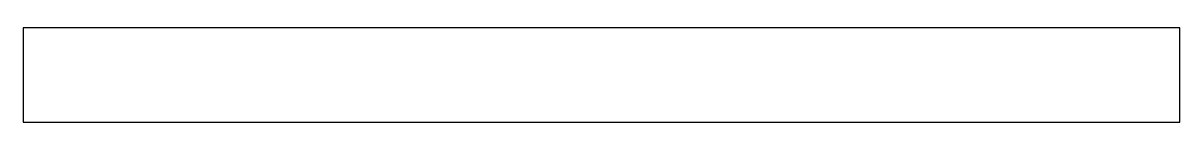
# Model space of a CAD drawing. Header units: millimetres. Extents: x -2.5 to 2.5, y -0.2 to 0.2.
import ezdxf

# ---------------------------------------------------------------- set-up
doc = ezdxf.new("R2010")
doc.units = ezdxf.units.MM

msp = doc.modelspace()

# ---------------------------------------------------------------- linework, layer by layer
for p, q in [((2.5, 0.2042), (-2.5, 0.2042)), ((-2.5, 0.2042), (-2.5, -0.2042)), ((2.5, -0.2042), (2.5, 0.2042)), ((-2.5, -0.2042), (2.5, -0.2042))]:
    msp.add_line(p, q)

doc.saveas('drawing.dxf')
